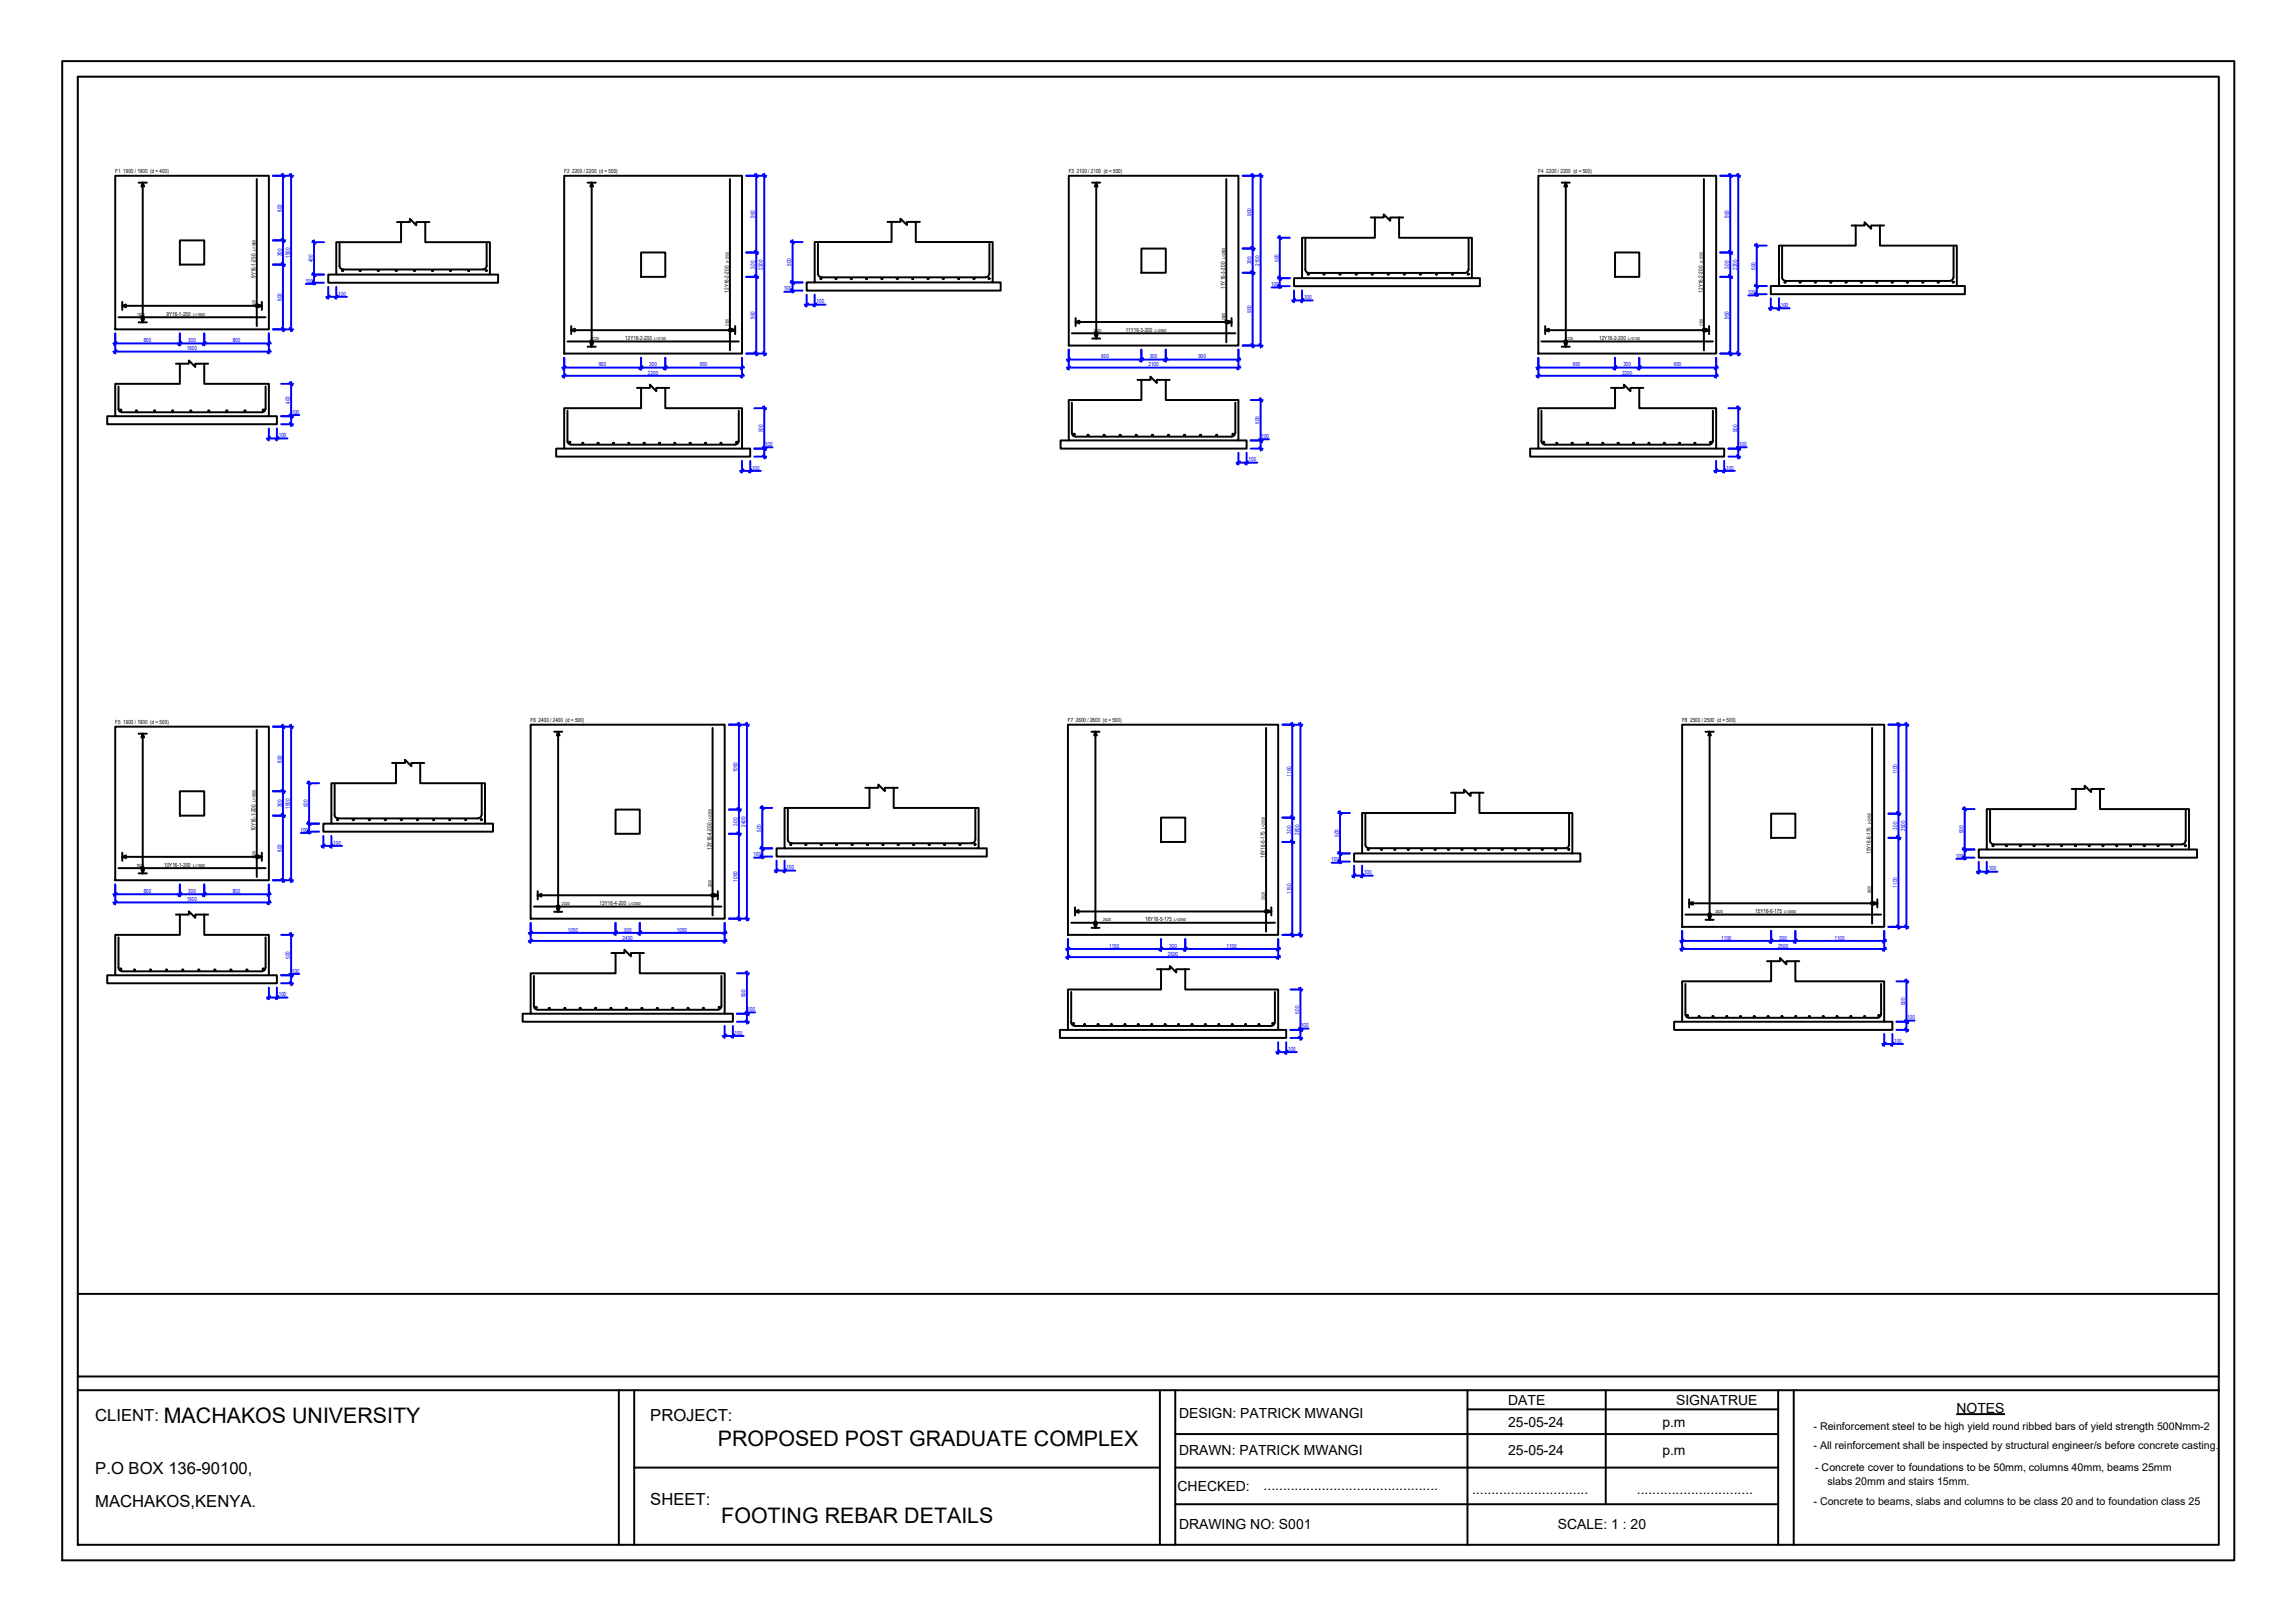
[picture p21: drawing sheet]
<svg xmlns="http://www.w3.org/2000/svg" width="297mm" height="210mm" viewBox="0 0 297 210" stroke-linecap="round" stroke-linejoin="round" font-family="sans-serif">
<defs><g id="words">
<g font-size="2.8">
<text x="21.2" y="184.2">MACHAKOS UNIVERSITY</text>
<text x="92.9" y="187.1">PROPOSED POST GRADUATE COMPLEX</text>
<text x="93.3" y="197.1">FOOTING REBAR DETAILS</text>
</g>
<g font-size="2.2">
<text x="12.3" y="183.9">CLIENT:</text>
<text x="84.1" y="183.9">PROJECT:</text>
<text x="12.3" y="190.8">P.O BOX 136-90100,</text>
<text x="12.3" y="195">MACHAKOS,KENYA.</text>
<text x="84.1" y="194.7">SHEET:</text>
</g>
<g font-size="1.8">
<text x="152.5" y="183.5">DESIGN: PATRICK MWANGI</text>
<text x="195.1" y="181.9">DATE</text>
<text x="195.1" y="184.7">25-05-24</text>
<text x="215.1" y="184.6">p.m</text>
<text x="216.8" y="181.9">SIGNATRUE</text>
<text x="253.1" y="182.8">NOTES</text>
<text x="152.5" y="188.2">DRAWN: PATRICK MWANGI</text>
<text x="195.1" y="188.2">25-05-24</text>
<text x="215.1" y="188.2">p.m</text>
<text x="152.3" y="192.9">CHECKED:</text>
<text x="152.5" y="197.8">DRAWING NO: S001</text>
<text x="163.5" y="192.9">.............................................</text>
<text x="190.4" y="193.3">..............................</text>
<text x="201.5" y="197.9">SCALE: 1 : 20</text>
<text x="211.8" y="193.3">..............................</text>
</g>
<g font-size="1.4">
<text x="234.6" y="185.1">- Reinforcement steel to be high yield round ribbed bars of yield strength 500Nmm-2</text>
<text x="234.6" y="187.5">- All reinforcement shall be inspected by structural engineer/s before concrete casting.</text>
<text x="234.8" y="190.3">- Concrete cover to foundations to be 50mm, columns 40mm, beams 25mm</text>
<text x="234.6" y="194.7">- Concrete to beams, slabs and columns to be class 20 and to foundation class 25</text>
<text x="236.4" y="192.1">slabs 20mm and stairs 15mm.</text>
</g>
<g font-size=".7">
<text x="14.9" y="22.4">F1 1900 / 1900 (d = 400)</text>
<text x="73" y="22.4">F2 2200 / 2200 (d = 500)</text>
<text x="138.3" y="22.4">F3 2100 / 2100 (d = 500)</text>
<text x="199" y="22.4">F4 2200 / 2200 (d = 500)</text>
<text x="33" y="36" transform="rotate(-90 33 36)">9Y16-1-250</text>
<text x="21.6" y="40.9">9Y16-1-250</text>
<text x="94.3" y="37.9" transform="rotate(-90 94.3 37.9)">12Y16-2-200</text>
<text x="158.5" y="37.4" transform="rotate(-90 158.5 37.4)">11Y16-3-200</text>
<text x="220.3" y="37.9" transform="rotate(-90 220.3 37.9)">12Y16-2-200</text>
<text x="80.9" y="44">12Y16-2-200</text>
<text x="145.6" y="43">11Y16-3-200</text>
<text x="206.9" y="44">12Y16-2-200</text>
<text x="14.9" y="93.7">F5 1900 / 1900 (d = 500)</text>
<text x="68.7" y="93.5">F6 2400 / 2400 (d = 500)</text>
<text x="138.2" y="93.5">F7 2600 / 2600 (d = 500)</text>
<text x="217.6" y="93.5">F8 2500 / 2500 (d = 500)</text>
<text x="33" y="107.6" transform="rotate(-90 33 107.6)">10Y16-1-200</text>
<text x="21.2" y="112.2">10Y16-1-200</text>
<text x="92" y="110" transform="rotate(-90 92 110)">13Y16-4-200</text>
<text x="163.6" y="111" transform="rotate(-90 163.6 111)">16Y16-5-175</text>
<text x="242" y="110.5" transform="rotate(-90 242 110.5)">15Y16-6-175</text>
<text x="77.6" y="117.2">13Y16-4-200</text>
<text x="148.1" y="119.2">16Y16-5-175</text>
<text x="227.1" y="118.2">15Y16-6-175</text>
</g>
<g font-size=".7" fill="#00f">
<text x="36.5" y="27.4" transform="rotate(-90 36.5 27.4)">800</text>
<text x="97.7" y="28.2" transform="rotate(-90 97.7 28.2)">950</text>
<text x="161.9" y="28" transform="rotate(-90 161.9 28)">900</text>
<text x="223.7" y="28.2" transform="rotate(-90 223.7 28.2)">950</text>
<text x="36.5" y="33.2" transform="rotate(-90 36.5 33.2)">300</text>
<text x="37.5" y="33.4" transform="rotate(-90 37.5 33.4)">1900</text>
<text x="40.5" y="33.9" transform="rotate(-90 40.5 33.9)">400</text>
<text x="97.7" y="34.7" transform="rotate(-90 97.7 34.7)">300</text>
<text x="98.7" y="34.9" transform="rotate(-90 98.7 34.9)">2200</text>
<text x="102.4" y="34.4" transform="rotate(-90 102.4 34.4)">500</text>
<text x="161.9" y="34.2" transform="rotate(-90 161.9 34.2)">300</text>
<text x="162.9" y="34.4" transform="rotate(-90 162.9 34.4)">2100</text>
<text x="165.4" y="33.9" transform="rotate(-90 165.4 33.9)">500</text>
<text x="223.7" y="34.7" transform="rotate(-90 223.7 34.7)">300</text>
<text x="224.7" y="34.9" transform="rotate(-90 224.7 34.9)">2200</text>
<text x="227.1" y="34.9" transform="rotate(-90 227.1 34.9)">500</text>
<text x="36.5" y="38.9" transform="rotate(-90 36.5 38.9)">800</text>
<text x="39.5" y="36.6">100</text>
<text x="43.8" y="38.2">100</text>
<text x="97.7" y="41.3" transform="rotate(-90 97.7 41.3)">950</text>
<text x="101.4" y="37.6">100</text>
<text x="105.6" y="39.3">100</text>
<text x="161.9" y="40.5" transform="rotate(-90 161.9 40.5)">900</text>
<text x="164.5" y="37">100</text>
<text x="168.7" y="38.7">100</text>
<text x="223.7" y="41.3" transform="rotate(-90 223.7 41.3)">950</text>
<text x="226.1" y="38.1">100</text>
<text x="230.4" y="39.7">100</text>
<text x="18.6" y="44.3">800</text>
<text x="24.2" y="45.3">1900</text>
<text x="24.3" y="44.3">300</text>
<text x="30.1" y="44.3">800</text>
<text x="77.5" y="47.4">950</text>
<text x="84" y="47.4">300</text>
<text x="90.5" y="47.4">950</text>
<text x="142.5" y="46.4">900</text>
<text x="148.6" y="47.4">2100</text>
<text x="148.7" y="46.4">300</text>
<text x="155" y="46.4">900</text>
<text x="203.5" y="47.4">950</text>
<text x="210" y="47.4">300</text>
<text x="216.5" y="47.4">950</text>
<text x="37.5" y="52.3" transform="rotate(-90 37.5 52.3)">400</text>
<text x="37.7" y="53.5">100</text>
<text x="83.8" y="48.5">2200</text>
<text x="209.9" y="48.5">2200</text>
<text x="36.1" y="56.6">100</text>
<text x="98.7" y="55.9" transform="rotate(-90 98.7 55.9)">500</text>
<text x="99" y="57.7">100</text>
<text x="161.5" y="59.7">100</text>
<text x="162.9" y="54.9" transform="rotate(-90 162.9 54.9)">500</text>
<text x="163.2" y="56.7">100</text>
<text x="224.7" y="55.9" transform="rotate(-90 224.7 55.9)">500</text>
<text x="225" y="57.7">100</text>
<text x="97.3" y="60.8">100</text>
<text x="223.3" y="60.8">100</text>
<text x="36.5" y="98.7" transform="rotate(-90 36.5 98.7)">800</text>
<text x="95.4" y="100" transform="rotate(-90 95.4 100)">1050</text>
<text x="167" y="100.5" transform="rotate(-90 167 100.5)">1150</text>
<text x="245.4" y="100.2" transform="rotate(-90 245.4 100.2)">1100</text>
<text x="36.5" y="104.5" transform="rotate(-90 36.5 104.5)">300</text>
<text x="37.5" y="104.7" transform="rotate(-90 37.5 104.7)">1900</text>
<text x="38.9" y="107.6">100</text>
<text x="39.8" y="104.5" transform="rotate(-90 39.8 104.5)">500</text>
<text x="95.4" y="106.8" transform="rotate(-90 95.4 106.8)">300</text>
<text x="96.5" y="107" transform="rotate(-90 96.5 107)">2400</text>
<text x="98.5" y="107.7" transform="rotate(-90 98.5 107.7)">500</text>
<text x="167" y="107.9" transform="rotate(-90 167 107.9)">300</text>
<text x="245.4" y="107.4" transform="rotate(-90 245.4 107.4)">300</text>
<text x="246.5" y="107.5" transform="rotate(-90 246.5 107.5)">2500</text>
<text x="254" y="107.8" transform="rotate(-90 254 107.8)">500</text>
<text x="36.5" y="110.2" transform="rotate(-90 36.5 110.2)">800</text>
<text x="43.1" y="109.3">100</text>
<text x="97.5" y="110.8">100</text>
<text x="101.8" y="112.5">100</text>
<text x="168.1" y="108" transform="rotate(-90 168.1 108)">2600</text>
<text x="172.2" y="111.5">100</text>
<text x="173.2" y="108.3" transform="rotate(-90 173.2 108.3)">500</text>
<text x="176.5" y="113.1">100</text>
<text x="253" y="111">100</text>
<text x="257.3" y="112.6">100</text>
<text x="18.6" y="115.6">800</text>
<text x="24.2" y="116.6">1900</text>
<text x="24.3" y="115.6">300</text>
<text x="30.1" y="115.6">800</text>
<text x="95.4" y="114.1" transform="rotate(-90 95.4 114.1)">1050</text>
<text x="167" y="115.6" transform="rotate(-90 167 115.6)">1150</text>
<text x="245.4" y="114.9" transform="rotate(-90 245.4 114.9)">1100</text>
<text x="37.5" y="124.1" transform="rotate(-90 37.5 124.1)">500</text>
<text x="37.7" y="125.9">100</text>
<text x="73.5" y="120.6">1050</text>
<text x="80.5" y="121.6">2400</text>
<text x="80.7" y="120.6">300</text>
<text x="87.6" y="120.6">1050</text>
<text x="143.5" y="122.7">1150</text>
<text x="151.1" y="123.7">2600</text>
<text x="151.3" y="122.7">300</text>
<text x="158.7" y="122.7">1150</text>
<text x="222.7" y="121.6">1100</text>
<text x="230" y="122.7">2500</text>
<text x="230.2" y="121.6">300</text>
<text x="237.3" y="121.6">1100</text>
<text x="36.1" y="128.9">100</text>
<text x="96.5" y="129.1" transform="rotate(-90 96.5 129.1)">500</text>
<text x="96.7" y="130.9">100</text>
<text x="168.1" y="131.2" transform="rotate(-90 168.1 131.2)">500</text>
<text x="246.5" y="130.1" transform="rotate(-90 246.5 130.1)">500</text>
<text x="246.7" y="131.9">100</text>
<text x="95" y="133.9">100</text>
<text x="166.7" y="136">100</text>
<text x="168.3" y="132.9">100</text>
<text x="245.1" y="134.9">100</text>
</g>
<g font-size=".5">
<text x="33" y="32.5" transform="rotate(-90 33 32.5)">L=1850</text>
<text x="94.3" y="34.1" transform="rotate(-90 94.3 34.1)">L=2150</text>
<text x="158.5" y="33.6" transform="rotate(-90 158.5 33.6)">L=2050</text>
<text x="220.3" y="34.1" transform="rotate(-90 220.3 34.1)">L=2150</text>
<text x="17.7" y="40.9">1820</text>
<text x="25" y="40.9">L=1850</text>
<text x="33" y="39.8" transform="rotate(-90 33 39.8)">1820</text>
<text x="158.5" y="41.5" transform="rotate(-90 158.5 41.5)">2020</text>
<text x="76.5" y="44">2120</text>
<text x="84.7" y="44">L=2150</text>
<text x="94.3" y="42.2" transform="rotate(-90 94.3 42.2)">2120</text>
<text x="141.5" y="43">2020</text>
<text x="149.4" y="43">L=2050</text>
<text x="202.5" y="44">2120</text>
<text x="210.7" y="44">L=2150</text>
<text x="220.3" y="42.2" transform="rotate(-90 220.3 42.2)">2120</text>
<text x="33" y="103.8" transform="rotate(-90 33 103.8)">L=1850</text>
<text x="92" y="106.2" transform="rotate(-90 92 106.2)">L=2350</text>
<text x="163.6" y="107.2" transform="rotate(-90 163.6 107.2)">L=2550</text>
<text x="242" y="106.7" transform="rotate(-90 242 106.7)">L=2450</text>
<text x="17.6" y="112.2">1820</text>
<text x="25" y="112.2">L=1850</text>
<text x="33" y="111.2" transform="rotate(-90 33 111.2)">1820</text>
<text x="72.7" y="117.2">2320</text>
<text x="81.4" y="117.2">L=2350</text>
<text x="92" y="114.8" transform="rotate(-90 92 114.8)">2320</text>
<text x="142.7" y="119.2">2520</text>
<text x="151.9" y="119.2">L=2550</text>
<text x="163.6" y="116.4" transform="rotate(-90 163.6 116.4)">2520</text>
<text x="221.9" y="118.2">2420</text>
<text x="230.9" y="118.2">L=2450</text>
<text x="242" y="115.6" transform="rotate(-90 242 115.6)">2420</text>
</g>
</g></defs>
<!-- layer: Footing Line(D) -->
<g fill="none" stroke="#000" stroke-width=".25">
<path d="M14.9 22.7h19.9v19.9h-19.9zM51.9 28.7v2.6h-8.4v4.2h19.9v-4.2h-8.4v-2.6M73 22.7h23v23.1h-23zM115.3 28.7v2.6h-9.9v5.2h23v-5.2h-9.9v-2.6M138.3 22.7h21.9v22h-21.9zM177.9 28.1v2.7h-9.4v5.2h21.9v-5.2h-9.4v-2.7M199 22.7h23v23.1h-23zM240.1 29.2v2.6h-9.9v5.2h23v-5.2h-10v-2.6M23.3 47.1v2.6h-8.4v4.2h19.9v-4.2h-8.4v-2.6M82.9 50.2v2.6h-9.9v5.3h23v-5.3h-9.9v-2.6M147.7 49.2v2.6h-9.4v5.2h21.9v-5.2h-9.4v-2.6M208.9 50.2v2.6h-9.9v5.3h23v-5.3h-9.9v-2.6"/>
<path d="M14.9 94h19.9v19.9h-19.9zM51.2 98.7v2.7h-8.3v5.2h19.8v-5.2h-8.3v-2.7M68.7 93.8h25.1v25.1h-25.1zM138.2 93.8h27.2v27.2h-27.2zM217.6 93.8h26.2v26.1h-26.2zM23.3 118.4v2.6h-8.4v5.2h19.9v-5.2h-8.4v-2.6M112.5 102v2.6h-11v5.2h25.1v-5.2h-11v-2.6M188.3 102.6v2.6h-12.1v5.2h27.2v-5.2h-12v-2.6M268.5 102.1v2.6h-11.5v5.2h26.2v-5.2h-11.5v-2.6M79.6 123.3v2.7h-10.9v5.2h25.1v-5.2h-11v-2.7M150.2 125.4v2.7h-12v5.2h27.2v-5.2h-12.1v-2.7M229.1 124.4v2.6h-11.5v5.2h26.2v-5.2h-11.5v-2.6"/>
</g>
<!-- layer: Column Line(D) -->
<path d="M23.3 31.1h3.1v3.1h-3.1zM82.9 32.7h3.2v3.1h-3.2zM147.7 32.2h3.1v3.1h-3.1zM208.9 32.7h3.2v3.1h-3.2zM23.3 102.4h3.1v3.2h-3.1zM79.6 104.8h3.2v3.1h-3.2zM150.2 105.8h3.1v3.2h-3.1zM229.1 105.3h3.2v3.1h-3.2z" fill="none" stroke="#000" stroke-width=".25"/>
<!-- layer: Break Line -->
<g fill="none" stroke="#000" stroke-width=".25">
<path d="M51.4 28.7h1.6v-.4l.9 .9v-.5h1.6M114.8 28.7h1.7v-.4l.8 .8v-.4h1.7M177.3 28.1h1.7v-.4l.9 .9v-.5h1.6M239.6 29.2h1.6v-.4l.9 .8v-.4h1.6M22.8 47.1h1.6v-.5l.9 .9v-.4h1.6M82.4 50.2h1.7v-.4l.8 .8v-.4h1.7M147.2 49.2h1.6v-.5l.9 .9v-.4h1.6M208.4 50.2h1.7v-.4l.8 .8v-.4h1.7M50.7 98.7h1.7v-.4l.8 .9v-.5h1.7M22.8 118.4h1.6v-.5l.9 .9v-.4h1.6M112 102h1.6v-.5l.9 .9v-.4h1.6M187.7 102.6h1.7v-.4l.9 .8v-.4h1.6"/>
<path d="M268 102.1h1.7v-.4l.8 .8v-.4h1.7M79.1 123.3h1.7v-.4l.8 .9v-.5h1.7M149.7 125.4h1.6v-.4l.9 .8v-.4h1.6M228.6 124.4h1.7v-.4l.8 .8v-.4h1.7"/>
</g>
<!-- layer: Lean Concrete Line -->
<g fill="none" stroke="#000" stroke-width=".25">
<path d="M43.5 35.5h-1v1.1h21.9v-1.1h-1M105.4 36.5h-1v1.1h25.1v-1.1h-1.1M168.5 36h-1.1v1h24.1v-1h-1.1M230.2 37h-1.1v1.1h25.1v-1.1h-1M14.9 53.9h-1v1h21.9v-1h-1M73 58.1h-1v1h25.1v-1h-1.1M138.3 57h-1.1v1.1h24.1v-1.1h-1.1M199 58.1h-1v1h25.1v-1h-1.1M42.9 106.6h-1.1v1h22v-1h-1.1M101.5 109.8h-1v1h27.2v-1h-1.1M176.2 110.4h-1v1.1h29.3v-1.1h-1.1M257 109.9h-1v1.1h28.2v-1.1h-1"/>
<path d="M14.9 126.2h-1v1h21.9v-1h-1M68.7 131.2h-1.1v1h27.2v-1h-1M138.2 133.3h-1.1v1h29.3v-1h-1M217.6 132.2h-1v1.1h28.2v-1.1h-1"/>
</g>
<!-- layer: Top Rebar Line -->
<g fill="none" stroke="#000" stroke-width=".25">
<path d="M33.2 23.2v19M43.9 31.5v2.9l.3 .4 .2 .1M44.4 34.9h18.1M63 31.5v2.9l-.3 .4-.2 .1M94.4 23.2v22.1M105.8 31.5v3.9l.2 .4 .3 .1M106.3 35.9h21.2M128 35.4l-.2 .4-.3 .1M128 31.5v3.9M158.7 23.2v21.1M168.9 30.9v4l.2 .4h.2M190 30.9v4l-.2 .4h-.3h-20.2"/>
<path d="M220.4 23.2v22.1M230.6 35.9l.2 .4h.2M230.6 32v3.9M231 36.4h21.3M252.7 35.9l-.2 .4h-.2M252.7 32v3.9M15.3 50v2.9l.1 .2 .4 .3h18.1l.4-.3v-.2l.1-2.9M15.3 41.1h19.1M73.4 44.2h22.2M73.4 53.1v4M73.4 57.1l.2 .4h.3h21.2l.4-.2 .1-.2M95.6 53.1v4"/>
<path d="M138.7 56l.2 .4 .2 .1M138.7 43.1h21.1M138.7 52.1v3.9M139.1 56.5h20.2M159.8 56l-.2 .4-.3 .1M159.8 52.1v3.9M199.4 44.2h22.2M199.4 53.1v4M199.4 57.1l.1 .2 .4 .2h21.2l.4-.2 .1-.2M221.6 53.1v4M33.2 94.5v19M92.2 94.2v24.3"/>
<path d="M163.8 94.2v26.4M242.2 94.2v25.3M15.3 112.3h19.1M43.3 105.4l.2 .4 .2 .1M43.3 101.5v3.9M43.7 105.9h18.2M62.3 105.4l-.2 .4-.3 .1M62.3 101.5v3.9M69.1 117.3h24.2M101.9 104.7v4M101.9 108.7l.1 .2 .4 .2M102.4 109.1h23.3"/>
<path d="M126.2 104.7v4M126.2 108.7l-.2 .3-.3 .1M138.6 119.4h26.3M176.6 105.4v3.9l.3 .4 .2 .1h25.5M203 105.4v3.9l-.2 .4-.3 .1M218 118.4h25.4M257.5 104.9v3.9l.2 .4 .2 .1M257.9 109.3h24.4M282.8 108.8l-.3 .4-.2 .1M282.8 104.9v3.9M15.3 121.3v3.9l.1 .3 .4 .2M15.8 125.7h18.1"/>
<path d="M34.4 121.3l-.1 3.9-.2 .4-.2 .1M69.1 126.3v3.9v.2l.4 .3h23.4l.4-.3v-.2v-3.9M138.6 132.3l.2 .4 .2 .1M138.6 128.4v3.9M139.1 132.8h25.4M164.9 132.3v.2l-.4 .3M164.9 128.4v3.9M218 127.3v4M218 131.3l.3 .4h.2h24.4l.4-.2v-.2M243.4 127.3v4"/>
</g>
<!-- layer: Top Rebar Span Line -->
<g fill="none" stroke="#000" stroke-width=".25">
<path d="M15.8 39.6h18.1l-.5 .2M15.8 39.1v1M16.3 39.4l-.5 .2 .5 .2M17.9 23.6h1.1M18.3 24.1l.2-.5 .2 .5M18.5 23.6v18.1l-.2-.5M33.4 39.4l.5 .2M33.9 39.1v1M76 23.6h1.1M76.4 24.1l.1-.5 .2 .5M76.5 23.6v21.3l-.1-.5M141.3 23.6h1"/>
<path d="M141.6 24.1l.2-.5 .2 .5M141.8 23.6v20.2l-.2-.5M202 23.6h1.1M202.4 24.1l.2-.5 .1 .5M202.6 23.6v21.3l-.2-.5M17.9 41.7h1.1M18.7 41.2l-.2 .5M73.9 42.7h21.2l-.5 .2M73.9 42.2v1M74.4 42.5l-.5 .2 .5 .2M76 44.9h1.1M76.7 44.4l-.2 .5"/>
<path d="M94.6 42.5l.5 .2M95.1 42.2v1M139.2 41.7h20.1l-.5 .2M139.2 41.2v1M139.6 41.5l-.4 .2 .4 .2M141.3 43.8h1M142 43.3l-.2 .5M158.8 41.5l.5 .2M159.3 41.2v1M199.9 42.7h21.2l-.5 .2M199.9 42.2v1M200.4 42.5l-.5 .2 .5 .2"/>
<path d="M202 44.9h1.1M202.7 44.4l-.1 .5M220.6 42.5l.5 .2M221.1 42.2v1M17.9 94.9h1.1M18.3 95.4l.2-.5 .2 .5M18.5 94.9v18.1l-.2-.5M71.7 94.7h1M72 95.2l.2-.5 .2 .5M72.2 94.7v23.3l-.2-.5M141.2 94.7h1M141.5 95.2l.2-.5 .2 .5"/>
<path d="M141.7 94.7v25.4l-.2-.5M220.6 94.7h1.1M221 95.2l.2-.5 .1 .5M221.2 94.7v24.3l-.2-.5M15.8 110.9h18.1l-.5 .2M15.8 110.4v1M16.3 110.7l-.5 .2 .5 .2M17.9 113h1.1M18.7 112.5l-.2 .5M33.4 110.7l.5 .2M33.9 110.4v1M69.6 115.9h23.3l-.5 .1"/>
<path d="M69.6 115.3v1.1M70 115.7l-.4 .2 .4 .1M71.7 118h1M72.4 117.5l-.2 .5M92.4 115.7l.5 .2M92.9 115.3v1.1M139.1 118h25.4l-.5 .1M139.1 117.4v1.1M139.6 117.8l-.5 .2 .5 .1M141.9 119.6l-.2 .5M164 117.8l.5 .2M164.5 117.4v1.1"/>
<path d="M218.5 116.9h24.4l-.5 .2M218.5 116.4v1M219 116.7l-.5 .2 .5 .2M220.6 119h1.1M221.3 118.5l-.1 .5M242.4 116.7l.5 .2M242.9 116.4v1M141.2 120.1h1"/>
</g>
<!-- layer: Rebar Label -->
<g fill="none" stroke="#000" stroke-width=".25">
<circle cx="33.2" cy="39.6" r=".16"/>
<circle cx="18.5" cy="41" r=".16"/>
<circle cx="76.5" cy="44.2" r=".16"/>
<circle cx="94.4" cy="42.7" r=".16"/>
<circle cx="141.8" cy="43.1" r=".16"/>
<circle cx="158.6" cy="41.7" r=".16"/>
<circle cx="202.6" cy="44.2" r=".16"/>
<circle cx="220.4" cy="42.7" r=".16"/>
<circle cx="18.5" cy="112.3" r=".16"/>
<circle cx="33.2" cy="110.9" r=".16"/>
<circle cx="72.2" cy="117.3" r=".16"/>
<circle cx="92.2" cy="115.8" r=".16"/>
<circle cx="141.7" cy="119.4" r=".16"/>
<circle cx="163.8" cy="117.9" r=".16"/>
<circle cx="221.2" cy="118.3" r=".16"/>
<circle cx="242.2" cy="116.9" r=".16"/>
</g>
<!-- layer: Rebar Line -->
<g fill="none" stroke="#000" stroke-width=".25">
<circle cx="44.3" cy="35" r=".07"/>
<circle cx="46.6" cy="35" r=".07"/>
<circle cx="48.9" cy="35" r=".07"/>
<circle cx="51.3" cy="35" r=".07"/>
<circle cx="53.6" cy="35" r=".07"/>
<circle cx="55.9" cy="35" r=".07"/>
<circle cx="58.3" cy="35" r=".07"/>
<circle cx="60.6" cy="35" r=".07"/>
<circle cx="62.9" cy="35" r=".07"/>
<circle cx="106.2" cy="36.1" r=".07"/>
<circle cx="108.1" cy="36.1" r=".07"/>
<circle cx="110.1" cy="36.1" r=".07"/>
<circle cx="112.1" cy="36.1" r=".07"/>
<circle cx="114.1" cy="36.1" r=".07"/>
<circle cx="116.1" cy="36.1" r=".07"/>
<circle cx="118.1" cy="36.1" r=".07"/>
<circle cx="120.1" cy="36.1" r=".07"/>
<circle cx="122" cy="36.1" r=".07"/>
<circle cx="124" cy="36.1" r=".07"/>
<circle cx="126" cy="36.1" r=".07"/>
<circle cx="127.9" cy="36.1" r=".07"/>
<circle cx="169.2" cy="35.5" r=".07"/>
<circle cx="171.3" cy="35.5" r=".07"/>
<circle cx="173.4" cy="35.5" r=".07"/>
<circle cx="175.4" cy="35.5" r=".07"/>
<circle cx="177.5" cy="35.5" r=".07"/>
<circle cx="179.6" cy="35.5" r=".07"/>
<circle cx="181.7" cy="35.5" r=".07"/>
<circle cx="183.7" cy="35.5" r=".07"/>
<circle cx="185.8" cy="35.5" r=".07"/>
<circle cx="187.9" cy="35.5" r=".07"/>
<circle cx="189.9" cy="35.5" r=".07"/>
<circle cx="230.9" cy="36.5" r=".07"/>
<circle cx="232.9" cy="36.5" r=".07"/>
<circle cx="234.9" cy="36.5" r=".07"/>
<circle cx="236.9" cy="36.5" r=".07"/>
<circle cx="238.8" cy="36.5" r=".07"/>
<circle cx="240.8" cy="36.5" r=".07"/>
<circle cx="242.8" cy="36.5" r=".07"/>
<circle cx="244.8" cy="36.5" r=".07"/>
<circle cx="246.8" cy="36.5" r=".07"/>
<circle cx="248.7" cy="36.5" r=".07"/>
<circle cx="250.7" cy="36.5" r=".07"/>
<circle cx="252.7" cy="36.5" r=".07"/>
<circle cx="15.6" cy="53.1" r=".07"/>
<circle cx="17.6" cy="53.2" r=".07"/>
<circle cx="20" cy="53.2" r=".07"/>
<circle cx="22.3" cy="53.2" r=".07"/>
<circle cx="24.7" cy="53.2" r=".07"/>
<circle cx="27" cy="53.2" r=".07"/>
<circle cx="29.3" cy="53.2" r=".07"/>
<circle cx="31.7" cy="53.2" r=".07"/>
<circle cx="34.1" cy="53.1" r=".07"/>
<circle cx="73.7" cy="57.2" r=".07"/>
<circle cx="75.4" cy="57.4" r=".07"/>
<circle cx="77.4" cy="57.4" r=".07"/>
<circle cx="79.4" cy="57.4" r=".07"/>
<circle cx="81.3" cy="57.4" r=".07"/>
<circle cx="83.3" cy="57.4" r=".07"/>
<circle cx="85.3" cy="57.4" r=".07"/>
<circle cx="87.3" cy="57.4" r=".07"/>
<circle cx="89.3" cy="57.4" r=".07"/>
<circle cx="91.3" cy="57.4" r=".07"/>
<circle cx="93.3" cy="57.4" r=".07"/>
<circle cx="95.3" cy="57.2" r=".07"/>
<circle cx="139" cy="56.2" r=".07"/>
<circle cx="140.8" cy="56.3" r=".07"/>
<circle cx="142.8" cy="56.3" r=".07"/>
<circle cx="144.9" cy="56.3" r=".07"/>
<circle cx="147" cy="56.3" r=".07"/>
<circle cx="149.1" cy="56.3" r=".07"/>
<circle cx="151.1" cy="56.3" r=".07"/>
<circle cx="153.2" cy="56.3" r=".07"/>
<circle cx="155.3" cy="56.3" r=".07"/>
<circle cx="157.4" cy="56.3" r=".07"/>
<circle cx="159.5" cy="56.2" r=".07"/>
<circle cx="199.7" cy="57.2" r=".07"/>
<circle cx="201.4" cy="57.4" r=".07"/>
<circle cx="203.4" cy="57.4" r=".07"/>
<circle cx="205.4" cy="57.4" r=".07"/>
<circle cx="207.3" cy="57.4" r=".07"/>
<circle cx="209.3" cy="57.4" r=".07"/>
<circle cx="211.3" cy="57.4" r=".07"/>
<circle cx="213.3" cy="57.4" r=".07"/>
<circle cx="215.3" cy="57.4" r=".07"/>
<circle cx="217.3" cy="57.4" r=".07"/>
<circle cx="219.3" cy="57.4" r=".07"/>
<circle cx="221.3" cy="57.2" r=".07"/>
<circle cx="43.7" cy="106.1" r=".07"/>
<circle cx="45.7" cy="106.1" r=".07"/>
<circle cx="47.8" cy="106.1" r=".07"/>
<circle cx="49.8" cy="106.1" r=".07"/>
<circle cx="51.9" cy="106.1" r=".07"/>
<circle cx="54" cy="106.1" r=".07"/>
<circle cx="56.1" cy="106.1" r=".07"/>
<circle cx="58.2" cy="106.1" r=".07"/>
<circle cx="60.2" cy="106.1" r=".07"/>
<circle cx="62.3" cy="106.1" r=".07"/>
<circle cx="102.3" cy="109.3" r=".07"/>
<circle cx="104.2" cy="109.3" r=".07"/>
<circle cx="106.2" cy="109.3" r=".07"/>
<circle cx="108.2" cy="109.3" r=".07"/>
<circle cx="110.2" cy="109.3" r=".07"/>
<circle cx="112.2" cy="109.3" r=".07"/>
<circle cx="114.2" cy="109.3" r=".07"/>
<circle cx="116.2" cy="109.3" r=".07"/>
<circle cx="118.2" cy="109.3" r=".07"/>
<circle cx="120.2" cy="109.3" r=".07"/>
<circle cx="122.2" cy="109.3" r=".07"/>
<circle cx="124.2" cy="109.3" r=".07"/>
<circle cx="126.1" cy="109.3" r=".07"/>
<circle cx="177" cy="109.9" r=".07"/>
<circle cx="178.7" cy="109.9" r=".07"/>
<circle cx="180.4" cy="109.9" r=".07"/>
<circle cx="182.2" cy="109.9" r=".07"/>
<circle cx="183.9" cy="109.9" r=".07"/>
<circle cx="185.6" cy="109.9" r=".07"/>
<circle cx="187.4" cy="109.9" r=".07"/>
<circle cx="189.1" cy="109.9" r=".07"/>
<circle cx="190.9" cy="109.9" r=".07"/>
<circle cx="192.6" cy="109.9" r=".07"/>
<circle cx="194.3" cy="109.9" r=".07"/>
<circle cx="196" cy="109.9" r=".07"/>
<circle cx="197.8" cy="109.9" r=".07"/>
<circle cx="199.5" cy="109.9" r=".07"/>
<circle cx="201.2" cy="109.9" r=".07"/>
<circle cx="202.9" cy="109.9" r=".07"/>
<circle cx="257.8" cy="109.4" r=".07"/>
<circle cx="259.6" cy="109.4" r=".07"/>
<circle cx="261.4" cy="109.4" r=".07"/>
<circle cx="263.1" cy="109.4" r=".07"/>
<circle cx="264.9" cy="109.4" r=".07"/>
<circle cx="266.7" cy="109.4" r=".07"/>
<circle cx="268.5" cy="109.4" r=".07"/>
<circle cx="270.3" cy="109.4" r=".07"/>
<circle cx="272.1" cy="109.4" r=".07"/>
<circle cx="273.8" cy="109.4" r=".07"/>
<circle cx="275.6" cy="109.4" r=".07"/>
<circle cx="277.4" cy="109.4" r=".07"/>
<circle cx="279.2" cy="109.4" r=".07"/>
<circle cx="281" cy="109.4" r=".07"/>
<circle cx="282.7" cy="109.4" r=".07"/>
<circle cx="15.6" cy="125.4" r=".07"/>
<circle cx="17.4" cy="125.5" r=".07"/>
<circle cx="19.5" cy="125.5" r=".07"/>
<circle cx="21.5" cy="125.5" r=".07"/>
<circle cx="23.6" cy="125.5" r=".07"/>
<circle cx="25.7" cy="125.5" r=".07"/>
<circle cx="27.8" cy="125.5" r=".07"/>
<circle cx="29.9" cy="125.5" r=".07"/>
<circle cx="31.9" cy="125.5" r=".07"/>
<circle cx="34.1" cy="125.4" r=".07"/>
<circle cx="69.4" cy="130.4" r=".07"/>
<circle cx="71.1" cy="130.5" r=".07"/>
<circle cx="73.1" cy="130.5" r=".07"/>
<circle cx="75.1" cy="130.5" r=".07"/>
<circle cx="77" cy="130.5" r=".07"/>
<circle cx="79" cy="130.5" r=".07"/>
<circle cx="81" cy="130.5" r=".07"/>
<circle cx="83" cy="130.5" r=".07"/>
<circle cx="85" cy="130.5" r=".07"/>
<circle cx="87" cy="130.5" r=".07"/>
<circle cx="89" cy="130.5" r=".07"/>
<circle cx="91" cy="130.5" r=".07"/>
<circle cx="93" cy="130.4" r=".07"/>
<circle cx="138.9" cy="132.5" r=".07"/>
<circle cx="140.3" cy="132.6" r=".07"/>
<circle cx="142" cy="132.6" r=".07"/>
<circle cx="143.8" cy="132.6" r=".07"/>
<circle cx="145.5" cy="132.6" r=".07"/>
<circle cx="147.3" cy="132.6" r=".07"/>
<circle cx="149" cy="132.6" r=".07"/>
<circle cx="150.7" cy="132.6" r=".07"/>
<circle cx="152.5" cy="132.6" r=".07"/>
<circle cx="154.2" cy="132.6" r=".07"/>
<circle cx="155.9" cy="132.6" r=".07"/>
<circle cx="157.7" cy="132.6" r=".07"/>
<circle cx="159.4" cy="132.6" r=".07"/>
<circle cx="161.1" cy="132.6" r=".07"/>
<circle cx="162.9" cy="132.6" r=".07"/>
<circle cx="164.7" cy="132.5" r=".07"/>
<circle cx="218.3" cy="131.4" r=".07"/>
<circle cx="219.8" cy="131.6" r=".07"/>
<circle cx="221.6" cy="131.6" r=".07"/>
<circle cx="223.4" cy="131.6" r=".07"/>
<circle cx="225.2" cy="131.6" r=".07"/>
<circle cx="226.9" cy="131.6" r=".07"/>
<circle cx="228.7" cy="131.6" r=".07"/>
<circle cx="230.5" cy="131.6" r=".07"/>
<circle cx="232.3" cy="131.6" r=".07"/>
<circle cx="234.1" cy="131.6" r=".07"/>
<circle cx="235.9" cy="131.6" r=".07"/>
<circle cx="237.7" cy="131.6" r=".07"/>
<circle cx="239.4" cy="131.6" r=".07"/>
<circle cx="241.2" cy="131.6" r=".07"/>
<circle cx="243.1" cy="131.4" r=".07"/>
</g>
<!-- layer: Dimension Line -->
<g fill="none" stroke="#00f" stroke-width=".25">
<path d="M35.3 22.7h2.6M35.3 34.2h1.6M35.3 31.1h1.6M36.4 34.1l.4 .3M36.4 30.9l.4 .4M36.4 22.6l.4 .3M36.6 22.5v.2M36.6 22.9v19.6M37.5 22.6l.3 .3M37.7 22.5v.2M37.7 22.9v19.6M39.6 36.7h1v-.1v.2"/>
<path d="M40.4 31.3h1.5M40.4 35.5h1.5M40.4 36.6h1.5M40.5 31.2l.3 .3M40.5 35.4l.3 .3M40.5 36.4l.3 .4M40.6 31.1v.2M40.6 31.5v4.9M42.2 38.4h.3M42.5 37.1v1.6M42.6 38.4h.8M42.6 38.2l-.3 .4"/>
<path d="M43.5 37.1v1.6M43.5 38.4h1.4M43.7 38.2l-.4 .4M96.5 22.7h2.6M96.5 35.8h1.6M96.5 32.7h1.6M97.6 35.6l.4 .4M97.6 32.5l.4 .4M97.6 22.6l.4 .3M97.8 22.5v.2M97.8 22.9v22.7M98.7 22.6l.4 .3"/>
<path d="M98.9 22.5v.2M98.9 22.9v22.7M101.5 37.8h1v-.2v.3M102.3 31.3h1.5M102.3 36.5h1.5M102.3 37.6h1.5M102.3 31.2l.4 .3M102.3 36.4l.4 .3M102.3 37.4l.4 .4M102.5 31.1v.2M102.5 31.5v5.9M104.1 39.4h.3"/>
<path d="M104.4 38.1v1.6M104.5 39.4h.7M104.5 39.3l-.3 .3M105.4 38.1v1.6M105.4 39.4h1.4M105.6 39.3l-.4 .3M160.8 22.7h2.6M160.8 35.3h1.5M160.8 32.2h1.5M161.9 35.1l.3 .4M161.9 32l.3 .3M161.9 22.6l.3 .3"/>
<path d="M162.1 22.5v.2M162.1 22.9v21.6M162.9 22.6l.4 .3M163.1 22.5v.2M163.1 22.9v21.6M164.5 37.2h1.1v-.2v.3M165.3 30.8h1.6M165.3 36h1.6M165.3 37h1.6M165.4 30.6l.4 .3M165.4 35.8l.4 .4M165.4 36.9l.4 .3"/>
<path d="M165.6 30.5v.3M165.6 30.9v6M167.2 38.9h.2M167.4 37.6v1.5M167.6 38.9h.7M167.6 38.7l-.4 .3M168.5 37.6v1.5M168.5 38.9h1.3M168.6 38.7l-.3 .3M222.6 22.7h2.5M222.6 35.8h1.5M222.6 32.7h1.5"/>
<path d="M223.7 35.6l.3 .4M223.7 32.5l.3 .4M223.7 22.6l.3 .3M223.8 22.5v.2M223.8 22.9v22.7M224.7 22.6l.4 .3M224.9 22.5v.2M224.9 22.9v22.7M226.2 38.2h1.1v-.1v.2M227 31.8h1.6M227 37h1.6M227 38.1h1.6"/>
<path d="M227.1 31.6l.3 .4M227.1 36.8l.3 .4M227.1 37.9l.3 .3M227.3 31.5v.3M227.3 32v5.9M228.8 39.9h.3M229.1 38.6v1.5M229.3 39.9h.7M229.3 39.7l-.4 .4M230.2 38.6v1.5M230.2 39.9h1.3M230.3 39.7l-.3 .4"/>
<path d="M14.7 45.5h.2M14.7 44.4h.2M14.9 43.2v2.6M15.1 45.5h19.5M15.1 44.4h19.5M15.1 45.3l-.4 .4M15.1 44.3l-.4 .3M23.3 43.2v1.5M23.5 44.3l-.4 .3M26.4 43.2v1.5M26.6 44.3l-.4 .3M34.5 56.7h.3"/>
<path d="M34.8 43.2v2.6M34.8 55.4v1.6M34.8 45.5h.2M34.8 44.4h.2M34.9 56.7h.8M35 45.3l-.4 .4M35 44.3l-.4 .3M35 56.6l-.4 .3M35.3 42.6h2.6M35.8 55.4v1.6M35.8 56.7h1.4M36 56.6l-.3 .3"/>
<path d="M36.4 53.9h1.5M36.4 49.7h1.5M36.4 54.9h1.5M36.4 42.4l.4 .4M36.6 42.6v.3M37.5 42.4l.3 .4M37.5 53.7l.3 .4M37.5 49.5l.3 .4M37.5 54.7l.3 .4M37.7 42.6v.3M37.7 49.4v.3M37.7 49.8v5"/>
<path d="M37.7 54.9v.3M38.7 53.7h-1v.2M72.7 48.6h.3M72.7 47.6h.3M73 46.3v2.6M73.2 48.6h22.6M73.2 47.6h22.6M73.2 48.4l-.4 .4M73.2 47.4l-.4 .4M82.9 46.3v1.5M83.1 47.4l-.4 .4M86.1 46.3v1.5"/>
<path d="M86.2 47.4l-.3 .4M96 46.3v2.6M96 59.6v1.6M96 48.6h.3M96 47.6h.3M96.2 48.4l-.4 .4M96.2 47.4l-.4 .4M96.5 45.8h2.6M97.1 59.6v1.6M97.6 58.1h1.5M97.6 52.8h1.5M97.6 59.1h1.5"/>
<path d="M97.6 45.6l.4 .3M97.8 45.8v.2M98.7 45.6l.4 .3M98.7 57.9l.4 .3M98.7 52.6l.4 .4M98.7 58.9l.4 .4M98.9 45.8v.2M98.9 52.6v.2M98.9 53v5.9M98.9 59.1v.2M99.9 57.9h-1v.2M138 47.6h.3"/>
<path d="M138 46.5h.3M138.3 45.2v2.6M138.4 47.6h21.7M138.4 46.5h21.7M138.4 47.4l-.3 .4M138.4 46.4l-.3 .3M147.7 45.2v1.6M147.9 46.4l-.4 .3M150.8 45.2v1.6M151 46.4l-.4 .3M160 59.9h.2M160.2 47.6h.3"/>
<path d="M160.2 45.2v2.6M160.2 58.6v1.5M160.2 46.5h.3M160.4 59.9h.7M160.4 47.4l-.4 .4M160.4 46.4l-.4 .3M160.4 59.7l-.4 .4M160.8 44.7h2.6M161.3 58.6v1.5M161.3 59.9h1.4M161.4 59.7l-.3 .4M161.8 58.1h1.6"/>
<path d="M161.8 57h1.6M161.8 51.8h1.6M161.9 44.5l.3 .4M162.1 44.7v.3M162.9 44.5l.4 .4M162.9 56.8l.4 .4M162.9 51.6l.4 .4M162.9 57.9l.4 .3M163.1 44.7v.3M163.1 51.5v.3M163.1 51.9v6M163.1 58.1v.2"/>
<path d="M164.2 56.8h-1.1v.2M198.8 48.6h.2M198.8 47.6h.2M199 46.3v2.6M199.2 48.6h22.7M199.2 47.6h22.7M199.2 48.4l-.4 .4M199.2 47.4l-.4 .4M208.9 46.3v1.5M209.1 47.4l-.3 .4M212.1 46.3v1.5M212.3 47.4l-.4 .4"/>
<path d="M222 48.6h.3M222 47.6h.3M222 46.3v2.6M222 59.6v1.6M222.2 48.4l-.4 .4M222.2 47.4l-.4 .4M222.6 45.8h2.5M223.1 59.6v1.6M223.6 58.1h1.5M223.6 52.8h1.5M223.6 59.1h1.5M223.7 45.6l.3 .3"/>
<path d="M223.8 45.8v.2M224.7 45.6l.4 .3M224.7 57.9l.4 .3M224.7 52.6l.4 .4M224.7 58.9l.4 .4M224.9 45.8v.2M224.9 52.6v.2M224.9 53v5.9M224.9 59.1v.2M226 57.9h-1.1v.2M95.7 60.9h.3M96.2 60.9h.7"/>
<path d="M96.2 60.7l-.4 .4M97.1 60.9h1.3M97.2 60.7l-.3 .4M221.8 60.9h.2M222.2 60.9h.7M222.2 60.7l-.4 .4M223.1 60.9h1.3M223.2 60.7l-.3 .4M35.3 94h2.6M36.4 93.9l.4 .3M36.6 93.8v.2M36.6 94.2v19.6"/>
<path d="M37.5 93.9l.3 .3M37.7 93.8v.2M37.7 94.2v19.6M94.3 93.8h2.6M95.4 93.6l.4 .4M95.6 93.5v.3M95.6 94v24.7M96.5 93.6l.3 .4M96.6 93.5v.3M96.6 94v24.7M165.9 93.8h2.6M167 93.6l.4 .4"/>
<path d="M167.2 93.5v.3M167.2 94v26.8M168 93.6l.4 .4M168.2 93.5v.3M168.2 94v26.8M244.3 93.8h2.6M245.4 93.6l.4 .4M245.6 93.5v.3M245.6 94v25.8M246.5 93.6l.3 .4M246.6 93.5v.3M246.6 94v25.8"/>
<path d="M14.7 116.8h.2M14.7 115.7h.2M14.9 114.5v2.5M15.1 116.8h19.5M15.1 115.7h19.5M15.1 116.6l-.4 .4M15.1 115.6l-.4 .3M23.3 114.5v1.5M23.5 115.6l-.4 .3M26.4 114.5v1.5M26.6 115.6l-.4 .3M34.8 114.5v2.5"/>
<path d="M34.8 116.8h.2M34.8 115.7h.2M35 116.6l-.4 .4M35 115.6l-.4 .3M35.3 113.9h2.6M35.3 105.6h1.6M35.3 102.4h1.6M36.4 113.7l.4 .4M36.4 105.4l.4 .3M36.4 102.2l.4 .4M36.6 113.9v.3M37.5 113.7l.3 .4"/>
<path d="M37.7 113.9v.3M38.9 107.8h1.1v-.2v.3M39.7 101.4h1.6M39.7 106.6h1.6M39.7 107.6h1.6M39.8 101.2l.4 .3M39.8 106.4l.4 .4M39.8 107.5l.4 .3M40 101.1v.3M40 101.5v6M41.6 109.5h.2M41.8 108.2v1.5"/>
<path d="M42 109.5h.7M42 109.3l-.4 .3M42.9 108.2v1.5M42.9 109.5h1.3M43 109.3l-.3 .3M68.7 119.4v2.6M79.6 119.4v1.6M82.8 119.4v1.6M93.8 119.4v2.6M94.3 118.9h2.6M94.3 107.9h1.5M94.3 104.8h1.5"/>
<path d="M95.4 118.7l.4 .4M95.4 107.7l.4 .4M95.4 104.6l.4 .4M95.6 118.9v.2M96.5 118.7l.3 .4M96.6 118.9v.2M97.6 111h1v-.2v.3M98.4 104.6h1.5M98.4 109.8h1.5M98.4 110.8h1.5M98.5 104.4l.3 .3M98.5 109.6l.3 .4"/>
<path d="M98.5 110.7l.3 .3M98.6 104.3v.3M98.6 104.7v6M100.2 112.7h.3M100.5 111.4v1.5M100.6 112.7h.8M100.6 112.5l-.3 .4M101.5 111.4v1.5M101.5 112.7h1.4M101.7 112.5l-.4 .4M165.9 109h1.5M165.9 105.8h1.5"/>
<path d="M167 108.8l.4 .3M167 105.6l.4 .4M172.3 111.6h1.1v-.1v.2M173.1 105.2h1.5M173.1 110.4h1.5M173.1 111.5h1.5M173.2 105l.3 .4M173.2 110.3l.3 .3M173.2 111.3l.3 .4M173.4 105v.2M173.4 105.4v5.9M174.9 113.3h.3"/>
<path d="M175.2 112v1.6M175.3 113.3h.8M175.4 113.1l-.4 .4M176.2 112v1.6M176.2 113.3h1.4M176.4 113.1l-.3 .4M244.3 119.9h2.6M244.3 108.4h1.6M244.3 105.3h1.6M245.4 119.8l.4 .3M245.4 108.2l.4 .4M245.4 105.1l.4 .4"/>
<path d="M245.6 119.9v.3M246.5 119.8l.3 .3M246.6 119.9v.3M253.1 111.1h1.1v-.1v.2M253.9 104.7h1.5M253.9 109.9h1.5M253.9 111h1.5M254 104.5l.3 .4M254 109.8l.3 .3M254 110.8l.3 .4M254.2 104.5v.2M254.2 104.9v5.9"/>
<path d="M255.7 112.8h.3M256 111.5v1.6M256.1 112.8h.8M256.2 112.6l-.4 .4M257 111.5v1.6M257 112.8h1.4M257.2 112.6l-.3 .4M34.5 129.1h.3M34.8 127.8v1.5M34.9 129.1h.8M35 128.9l-.4 .4M35.8 127.8v1.5"/>
<path d="M35.8 129.1h1.4M36 128.9l-.3 .4M36.4 126.2h1.5M36.4 121h1.5M36.4 127.2h1.5M37.5 126l.3 .4M37.5 120.8l.3 .4M37.5 127.1l.3 .3M37.7 120.7v.3M37.7 121.1v6M37.7 127.2v.3M38.7 126h-1v.2"/>
<path d="M68.4 121.8h.3M68.4 120.7h.3M68.8 121.8h24.8M68.8 120.7h24.8M68.8 121.6l-.3 .4M68.8 120.5l-.3 .4M79.8 120.5l-.3 .4M83 120.5l-.4 .4M93.5 134.1h.3M93.8 132.8v1.5M93.8 121.8h.2M93.8 120.7h.2"/>
<path d="M93.9 134.1h.7M93.9 121.6l-.3 .4M93.9 120.5l-.3 .4M93.9 133.9l-.3 .3M94.8 132.8v1.5M94.8 134.1h1.4M95 133.9l-.4 .3M95.3 131.2h1.6M95.3 126h1.6M95.3 132.2h1.6M96.5 131l.3 .4M96.5 125.8l.3 .3"/>
<path d="M96.5 132.1l.3 .3M96.6 125.7v.3M96.6 126.1v6M96.6 132.2v.3M97.7 131h-1.1v.2M137.9 123.9h.3M137.9 122.8h.3M138.2 121.5v2.6M138.3 123.9h26.9M138.3 122.8h26.9M138.4 123.7l-.4 .3M138.4 122.6l-.4 .4"/>
<path d="M150.2 121.5v1.6M150.4 122.6l-.4 .4M153.3 121.5v1.6M153.5 122.6l-.4 .4M165.1 136.2h.3M165.4 121.5v2.6M165.4 134.9v1.5M165.4 123.9h.2M165.4 122.8h.2M165.5 136.2h.8M165.6 123.7l-.4 .3M165.6 122.6l-.4 .4"/>
<path d="M165.6 136l-.4 .3M165.9 121h2.6M166.4 134.9v1.5M166.4 136.2h1.4M166.6 136l-.4 .3M166.9 133.3h1.6M166.9 128.1h1.6M166.9 134.3h1.6M167 120.8l.4 .4M167.2 121v.2M168 120.8l.4 .4M168 133.1l.4 .3"/>
<path d="M168 127.9l.4 .3M168 134.1l.4 .4M168.2 121v.2M168.2 127.8v.3M168.2 128.2v6M168.2 134.3v.3M169.3 133.1h-1.1v.2M217.4 121.8h.2M217.4 122.8h.2M217.6 120.5v2.6M217.8 121.8h25.8M217.8 122.8h25.8"/>
<path d="M217.8 122.6l-.3 .4M217.8 121.6l-.3 .4M229.1 120.5v1.5M229.3 121.6l-.4 .4M232.3 120.5v1.5M232.4 121.6l-.3 .4M243.5 135.1h.3M243.8 121.8h.2M243.8 122.8h.2M243.8 120.5v2.6M243.8 133.8v1.6M243.9 135.1h.8"/>
<path d="M244 122.6l-.4 .4M244 121.6l-.4 .4M244 134.9l-.4 .4M244.8 133.8v1.6M244.8 135.1h1.4M245 134.9l-.4 .4M245.3 132.2h1.6M245.3 133.3h1.6M245.3 127h1.6M246.5 132.1l.3 .3M246.5 126.8l.3 .4M246.5 133.1l.3 .3"/>
<path d="M246.6 126.7v.3M246.6 127.2v5.9M246.6 133.3v.2M247.7 132.1h-1.1v.1"/>
</g>
<!-- layer: 0 -->
<g fill="none" stroke="#000" stroke-width=".25">
<path d="M8.1 7.9h281v194h-281zM10.1 9.9h276.9v190h-276.9zM10.1 179.9h276.9M10.1 178.1h276.9M10.1 167.4h276.9M80.1 179.9v20M82 179.9v20M150.1 179.9v20M152 179.9v20M189.9 179.9v20M207.7 179.9v14.8M230 179.9v20"/>
<path d="M232.1 179.9v20M82 189.9h68.1M152 189.9h78M152 185.6h78M152 194.7h78M189.9 182.4h40.1M253.2 183h6.1"/>
</g>
<path d="M10.1 9.9h276.9v168.2h-276.9z" fill="none" stroke="#000" stroke-width=".13"/>
<use href="#words"/>
</svg>
